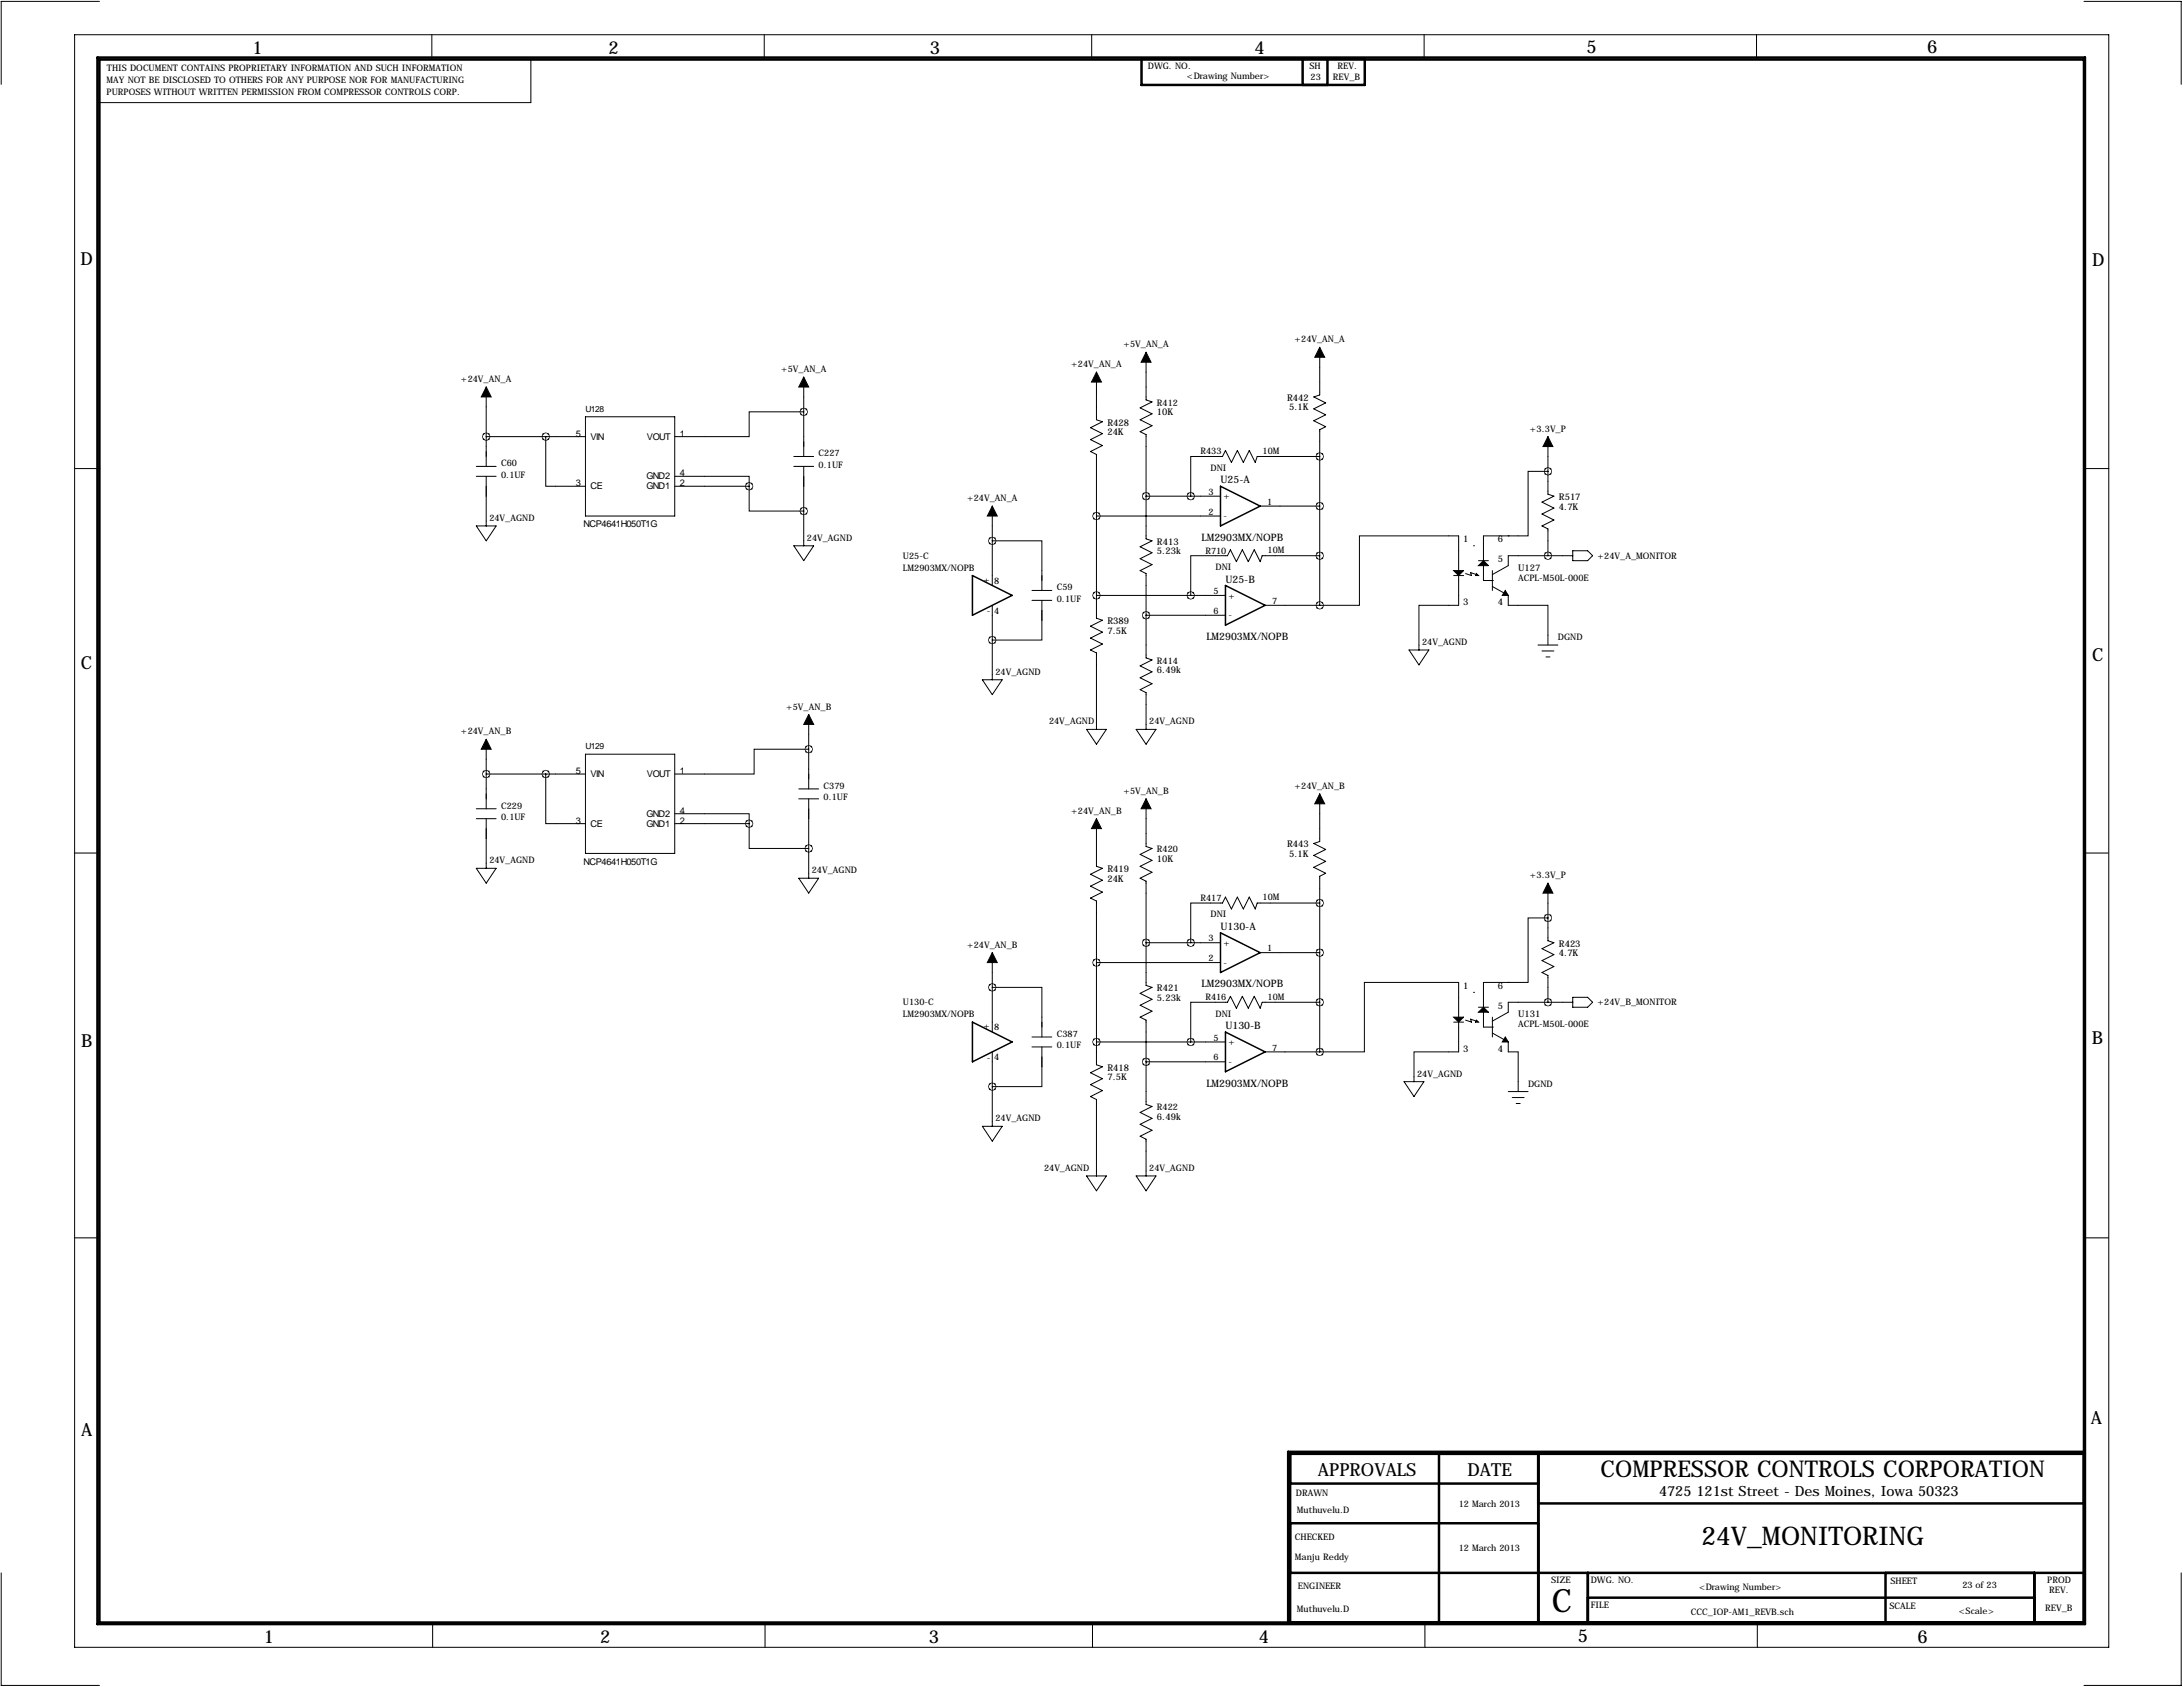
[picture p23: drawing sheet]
<svg xmlns="http://www.w3.org/2000/svg" width="559mm" height="432mm" viewBox="0 0 559 432" stroke-linecap="round" stroke-linejoin="round" font-family="sans-serif">
<defs><g id="words">
<text font-size="8.2" x="397.2" y="412.6">C</text>
<text font-size="6.6" x="435.5" y="395.5">24V_MONITORING</text>
<text font-size="5.9" x="409.7" y="378">COMPRESSOR CONTROLS CORPORATION</text>
<g font-size="4.6">
<text x="64.6" y="13.7">1</text>
<text x="155.8" y="13.7">2</text>
<text x="238" y="13.7">3</text>
<text x="321.1" y="13.7">4</text>
<text x="406.1" y="13.5">5</text>
<text x="493.3" y="13.5">6</text>
<text x="20.6" y="67.9">D</text>
<text x="535.6" y="68.1">D</text>
<text x="20.7" y="171.1">C</text>
<text x="535.5" y="169.2">C</text>
<text x="20.8" y="268.1">B</text>
<text x="535.4" y="267.2">B</text>
<text x="535.2" y="364.5">A</text>
<text x="20.8" y="367.5">A</text>
<text x="337.3" y="377.7">APPROVALS</text>
<text x="375.7" y="377.7">DATE</text>
<text x="67.5" y="420.6">1</text>
<text x="153.6" y="420.6">2</text>
<text x="237.8" y="420.6">3</text>
<text x="322.2" y="420.5">4</text>
<text x="403.9" y="420.4">5</text>
<text x="490.9" y="420.6">6</text>
</g>
<text font-size="3.6" x="424.7" y="383">4725 121st Street - Des Moines, Iowa 50323</text>
<g font-size="2.6">
<text x="312.4" y="123.7">U25-A</text>
<text x="307.5" y="138.4">LM2903MX/NOPB</text>
<text x="313.7" y="149.1">U25-B</text>
<text x="308.8" y="163.8">LM2903MX/NOPB</text>
<text x="312.4" y="238">U130-A</text>
<text x="307.5" y="252.7">LM2903MX/NOPB</text>
<text x="313.7" y="263.4">U130-B</text>
<text x="308.8" y="278.1">LM2903MX/NOPB</text>
</g>
<g font-size="2.4">
<text x="296.2" y="106.3">10K</text>
<text x="329.5" y="102.6">R442</text>
<text x="330" y="105">5.1K</text>
<text x="147.4" y="111.8">5</text>
<text x="151.1" y="112.6">VIN</text>
<text x="165.6" y="112.6">VOUT</text>
<text x="174" y="111.8">1</text>
<text x="283.5" y="109">R428</text>
<text x="283.5" y="111.4">24K</text>
<text x="147.4" y="124.5">3</text>
<text x="151.1" y="125.3">CE</text>
<text x="165.5" y="125.3">GND1</text>
<text x="165.5" y="122.7">GND2</text>
<text x="174" y="124.5">2</text>
<text x="174" y="121.9">4</text>
<text x="399" y="128">R517</text>
<text x="399" y="130.4">4.7K</text>
<text x="149.4" y="134.9">NCP4641H050T1G</text>
<text x="296.2" y="139.4">R413</text>
<text x="296.2" y="141.9">5.23k</text>
<text x="374.6" y="138.8">1</text>
<text x="383.5" y="138.8">6</text>
<text x="383.5" y="143.9">5</text>
<text x="388.6" y="146.1">U127</text>
<text x="374.6" y="154.9">3</text>
<text x="383.5" y="154.9">4</text>
<text x="283.5" y="159.8">R389</text>
<text x="283.5" y="162.2">7.5K</text>
<text x="296.2" y="172.3">6.49k</text>
<text x="147.4" y="198.1">5</text>
<text x="151.1" y="198.9">VIN</text>
<text x="165.6" y="198.9">VOUT</text>
<text x="174" y="198.1">1</text>
<text x="165.5" y="209.1">GND2</text>
<text x="174" y="208.3">4</text>
<text x="147.4" y="210.8">3</text>
<text x="151.1" y="211.6">CE</text>
<text x="165.5" y="211.6">GND1</text>
<text x="174" y="210.8">2</text>
<text x="149.4" y="221.3">NCP4641H050T1G</text>
<text x="296.2" y="220.6">10K</text>
<text x="329.5" y="216.9">R443</text>
<text x="330" y="219.3">5.1K</text>
<text x="283.5" y="223.3">R419</text>
<text x="283.5" y="225.7">24K</text>
<text x="399" y="242.3">R423</text>
<text x="399" y="244.7">4.7K</text>
<text x="296.2" y="253.7">R421</text>
<text x="296.2" y="256.2">5.23k</text>
<text x="374.6" y="253.1">1</text>
<text x="383.5" y="253.1">6</text>
<text x="383.5" y="258.2">5</text>
<text x="388.6" y="260.3">U131</text>
<text x="374.6" y="269.2">3</text>
<text x="383.5" y="269.2">4</text>
<text x="283.5" y="274.1">R418</text>
<text x="283.5" y="276.5">7.5K</text>
<text x="296.2" y="286.6">6.49k</text>
</g>
<g font-size="2.3">
<text x="293.8" y="17.6">DWG. NO.</text>
<text x="335.2" y="17.7">SH</text>
<text x="342.4" y="17.8">REV.</text>
<text x="27.3" y="21.1">MAY NOT BE DISCLOSED TO OTHERS FOR ANY PURPOSE NOR FOR MANUFACTURING</text>
<text x="27.4" y="18.3">THIS DOCUMENT CONTAINS PROPRIETARY INFORMATION AND SUCH INFORMATION</text>
<text x="303.8" y="20.1">&lt;Drawing Number&gt;</text>
<text x="335.5" y="20.4">23</text>
<text x="341.2" y="20.4">REV_B</text>
<text x="27.3" y="24.2">PURPOSES WITHOUT WRITTEN PERMISSION FROM COMPRESSOR CONTROLS CORP.</text>
<text x="287.6" y="88.9">+5V_AN_A</text>
<text x="331.4" y="87.6">+24V_AN_A</text>
<text x="199.9" y="95.3">+5V_AN_A</text>
<text x="274.2" y="94">+24V_AN_A</text>
<text x="118" y="97.8">+24V_AN_A</text>
<text x="296.2" y="103.9">R412</text>
<text x="391.6" y="110.5">+3.3V_P</text>
<text x="128.3" y="119.4">C60</text>
<text x="209.5" y="116.8">C227</text>
<text x="209.5" y="119.7">0.1UF</text>
<text x="307.3" y="116.3">R433</text>
<text x="323.2" y="116.2">10M</text>
<text x="128.3" y="122.3">0.1UF</text>
<text x="309.9" y="120.5">DNI</text>
<text x="247.5" y="128.3">+24V_AN_A</text>
<text x="309.3" y="126.6">3</text>
<text x="309.3" y="131.7">2</text>
<text x="313.2" y="127.8">+</text>
<text x="324.4" y="129.2">1</text>
<text x="125.3" y="133.4">24V_AGND</text>
<text x="313.2" y="132.9">-</text>
<text x="206.5" y="138.4">24V_AGND</text>
<text x="231.1" y="143">U25-C</text>
<text x="308.5" y="141.7">R710</text>
<text x="324.5" y="141.6">10M</text>
<text x="408.9" y="143">+24V_A_MONITOR</text>
<text x="231.1" y="146.1">LM2903MX/NOPB</text>
<text x="251.8" y="149.1">+</text>
<text x="254.5" y="149.4">8</text>
<text x="311.1" y="145.9">DNI</text>
<text x="388.6" y="148.6">ACPL-M50L-000E</text>
<text x="270.5" y="151.1">C59</text>
<text x="270.5" y="154">0.1UF</text>
<text x="310.6" y="152">5</text>
<text x="314.5" y="153.2">+</text>
<text x="325.6" y="154.6">7</text>
<text x="252.6" y="157.3">-</text>
<text x="254.5" y="157.1">4</text>
<text x="310.6" y="157.1">6</text>
<text x="314.5" y="158.3">-</text>
<text x="364" y="165.1">24V_AGND</text>
<text x="398.8" y="163.8">DGND</text>
<text x="254.8" y="172.7">24V_AGND</text>
<text x="296.2" y="169.9">R414</text>
<text x="201.2" y="181.6">+5V_AN_B</text>
<text x="268.5" y="185.4">24V_AGND</text>
<text x="294.2" y="185.4">24V_AGND</text>
<text x="118" y="188">+24V_AN_B</text>
<text x="210.8" y="201.9">C379</text>
<text x="287.6" y="203.2">+5V_AN_B</text>
<text x="331.4" y="201.9">+24V_AN_B</text>
<text x="128.3" y="207">C229</text>
<text x="128.3" y="209.9">0.1UF</text>
<text x="210.8" y="204.8">0.1UF</text>
<text x="274.2" y="208.3">+24V_AN_B</text>
<text x="125.3" y="221">24V_AGND</text>
<text x="296.2" y="218.2">R420</text>
<text x="207.8" y="223.5">24V_AGND</text>
<text x="391.6" y="224.8">+3.3V_P</text>
<text x="307.3" y="230.6">R417</text>
<text x="323.2" y="230.5">10M</text>
<text x="309.9" y="234.8">DNI</text>
<text x="247.5" y="242.6">+24V_AN_B</text>
<text x="309.3" y="240.9">3</text>
<text x="313.2" y="242.1">+</text>
<text x="324.4" y="243.5">1</text>
<text x="309.3" y="246">2</text>
<text x="313.2" y="247.2">-</text>
<text x="231.1" y="257.3">U130-C</text>
<text x="308.5" y="256">R416</text>
<text x="324.5" y="255.9">10M</text>
<text x="408.9" y="257.3">+24V_B_MONITOR</text>
<text x="231.1" y="260.3">LM2903MX/NOPB</text>
<text x="251.8" y="263.4">+</text>
<text x="254.5" y="263.7">8</text>
<text x="311.1" y="260.2">DNI</text>
<text x="388.6" y="262.9">ACPL-M50L-000E</text>
<text x="270.5" y="265.4">C387</text>
<text x="270.5" y="268.3">0.1UF</text>
<text x="310.6" y="266.3">5</text>
<text x="314.5" y="267.5">+</text>
<text x="325.6" y="268.9">7</text>
<text x="252.6" y="271.6">-</text>
<text x="254.5" y="271.4">4</text>
<text x="310.6" y="271.4">6</text>
<text x="314.5" y="272.6">-</text>
<text x="362.8" y="275.6">24V_AGND</text>
<text x="391.2" y="278.1">DGND</text>
<text x="254.8" y="287">24V_AGND</text>
<text x="296.2" y="284.2">R422</text>
<text x="267.3" y="299.7">24V_AGND</text>
<text x="294.2" y="299.7">24V_AGND</text>
<text x="331.7" y="383">DRAWN</text>
<text x="332" y="387.3">Muthuvelu.D</text>
<text x="373.4" y="385.6">12 March 2013</text>
<text x="331.5" y="394.2">CHECKED</text>
<text x="331.5" y="399.3">Manju Reddy</text>
<text x="373.4" y="397">12 March 2013</text>
<text x="332.2" y="406.7">ENGINEER</text>
<text x="397.1" y="405.1">SIZE</text>
<text x="407.2" y="405.1">DWG. NO.</text>
<text x="434.9" y="407">&lt;Drawing Number&gt;</text>
<text x="483.9" y="405.4">SHEET</text>
<text x="502.3" y="406.4">23 of23</text>
<text x="524.1" y="405.1">PROD</text>
<text x="524.6" y="407.7">REV.</text>
<text x="332" y="412.5">Muthuvelu.D</text>
<text x="407.2" y="411.5">FILE</text>
<text x="432.8" y="413.3">CCC_IOP-AM1_REVB.sch</text>
<text x="483.7" y="411.7">SCALE</text>
<text x="501.4" y="413">&lt;Scale&gt;</text>
<text x="523.6" y="412.3">REV_B</text>
</g>
<g font-size="2.2">
<text x="149.9" y="105.4">U128</text>
<text x="149.9" y="191.8">U129</text>
</g>
</g></defs>
<g fill="none" stroke="#000" stroke-width=".26">
<path d="M19.1 8.9h520.7v412.7h-520.7zM25.5 .4h-25.2v21.2M110.5 8.9v6.3M143.1 15.2h-7.2v11.1h-110.9M195.6 8.9v6.3M279.5 8.9v6.3M364.5 8.9v6.3M449.6 8.9v6.3M533.5 .4h24.8v21.2M124.5 99.1v20.3M205.7 96.5v20.3M280.7 95.2v12.2l1.5 .5-3.1 1.6 3.1 1.5-3.1 1.5 3.1 1.5-3.1 1.6 1.6 .7v41.9l1.5 .6-3.1 1.5 3.1 1.5-3.1 1.5 3.1 1.5-3.1 1.6 1.6 .7v19.6"/>
<path d="M293.4 90.2v12.2l1.5 .5-3.1 1.5 3.1 1.5-3.1 1.5 3.1 1.6-3.1 1.5 1.6 .8v26.6l1.5 .5-3.1 1.6 3.1 1.5-3.1 1.5 3.1 1.5-3.1 1.5 1.6 .8v21.6l1.5 .5-3.1 1.5 3.1 1.6-3.1 1.5 3.1 1.5-3.1 1.5 1.6 .8v9.4M337.8 88.9v12.2l-1.5 .5 3 1.5-3 1.5 3 1.6-3 1.5 3 1.5-1.5 .8v44.9M19.2 119.9h6.4M121.9 119.4h5.1M124.5 111.8h25.4M139.7 111.8v12.7h10.2M149.9 106.7h22.8v25.4h-22.8zM203.2 116.8h5.1M203.2 119.4h5.1M205.7 105.4h-13.9v6.4h-19.1M205.7 119.4v20.3M337.8 116.8h-16l-.5 1.6-1.5-3.1-1.5 3.1-1.6-3.1-1.5 3.1-1.5-3.1-.8 1.5h-8.1v10.2"/>
<path d="M396.2 111.8v14.7l1.6 .5-3.1 1.5 3.1 1.5-3.1 1.6 3.1 1.5-3.1 1.5 1.5 .8v6.8M533.4 119.9h6.4M121.9 121.9h5.1M121.9 134.6h5.1l-2.5 3.8zM124.5 121.9v12.7M172.7 121.9h19.1v2.6M172.7 124.5h19.1M191.8 124.5v6.3h13.9M203.2 139.7h5.1l-2.6 3.8zM254 138.4h12.7v12.7M254 129.5v20.4M280.7 132.1h31.7"/>
<path d="M293.4 127h19M322.6 129.5h15.2M377.2 139.7h.1M386.1 137.2h.1M396.2 120.6h-5v16.6h-11.5v11.4h2.6M254 154.9v19.1M264.2 151.1h5M264.2 153.7h5M266.7 153.7v10.1h-12.7M280.7 152.4h33M293.4 157.5h20.3M323.8 154.9h14"/>
<path d="M337.8 142.2h-14.7l-.5 1.6-1.5-3.1-1.6 3.1-1.5-3.1-1.5 3.1-1.5-3.1-.8 1.5h-9.4v10.2M337.8 154.9h10.2v-17.7h25.4v17.7h-10.2v11.5M372.1 147.3h2.5M375.2 146.8l1.5 .5-.3-.7 1.6 .5M378.5 143.5h2.5M382 150.1l4.1 2.3v2.5h10.1v10.2M382 146v5.1M402.6 142.2h-16.5v2.6l-4.1 2.3M402.6 141h3.8l1.3 1.2-1.3 1.3h-3.8zM251.5 174h5l-2.5 3.8zM360.7 166.4h5.1l-2.6 3.8zM393.7 165.1h5.1"/>
<path d="M394.7 166.6h3.1M395.7 168.1h1M124.5 189.2v17.8M124.5 198.1h25.4M139.7 198.1v12.7h10.2M149.9 193h22.8v25.4h-22.8zM207 191.8h-14v6.3h-20.3M207 182.9v19M278.1 186.7h5.1l-2.5 3.8zM290.8 186.7h5.1l-2.5 3.8zM19 218.3h6.5M121.9 207h5.1"/>
<path d="M121.9 209.5h5.1M124.5 209.5v12.7M172.7 208.3h19.1v2.5M172.7 210.8h19.1M191.8 210.8v6.4h15.2M204.5 201.9h5M204.5 204.5h5M207 204.5v20.3M280.7 209.5v12.2l1.5 .5-3.1 1.6 3.1 1.5-3.1 1.5 3.1 1.5-3.1 1.6 1.6 .7v41.9l1.5 .5-3.1 1.6 3.1 1.5-3.1 1.5 3.1 1.5-3.1 1.6 1.6 .7v19.6M293.4 204.5v12.2l1.5 .5-3.1 1.5 3.1 1.5-3.1 1.5 3.1 1.6-3.1 1.5 1.6 .8v26.6l1.5 .5-3.1 1.6 3.1 1.5-3.1 1.5 3.1 1.5-3.1 1.5 1.6 .8v21.6l1.5 .5-3.1 1.5 3.1 1.6-3.1 1.5 3.1 1.5-3.1 1.5 1.6 .8v9.4M337.8 203.2v12.2l-1.5 .5 3 1.5-3 1.5 3 1.6-3 1.5 3 1.5-1.5 .8v6.8M533.3 218.3h6.4"/>
<path d="M121.9 222.2h5.1l-2.5 3.9zM204.5 224.8h5l-2.5 3.8zM337.8 231.1h-16l-.5 1.6-1.5-3.1-1.5 3.1-1.6-3.1-1.5 3.1-1.5-3.1-.8 1.5h-8.1v10.2M337.8 231.1v12.7M396.2 234.9h-5v16.6h-11.5v11.4h2.6M396.2 226.1v14.7l1.6 .5-3.1 1.5 3.1 1.5-3.1 1.6 3.1 1.5-3.1 1.5 1.5 .8v6.8M254 252.7h12.7v12.7M254 243.8v20.4M280.7 246.4h31.7M293.4 241.3h19M322.6 243.8h15.2M337.8 256.5h-14.7l-.5 1.6-1.5-3.1-1.6 3.1-1.5-3.1-1.5 3.1-1.5-3.1-.8 1.5h-9.4v10.2"/>
<path d="M337.8 243.8v25.4M377.2 254h.1M378.5 257.8h2.5M386.1 251.5h.1M402.6 256.5h-16.5v2.6l-4.1 2.3M402.6 255.3h3.8l1.3 1.2-1.3 1.3h-3.8zM254 269.2v19.1M264.2 265.4h5M264.2 268h5M266.7 268v10.1h-12.7M280.7 266.7h33M293.4 271.8h20.3"/>
<path d="M323.8 269.2h14M337.8 269.2h11.4v-17.7h24.2v17.7h-11.5v7.7M359.4 276.9h5.1l-2.6 3.8zM372.1 261.6h2.5M375.2 261.1l1.5 .5-.3-.7 1.6 .5M382 264.4l4.1 2.3v2.5h2.5v10.2M382 260.3v5.1M386.1 279.4h5.1M251.5 288.3h5l-2.5 3.8zM387.1 280.9h3M388.1 282.4h1M19 316.8h6.5"/>
<path d="M278.1 301h5.1l-2.5 3.8zM290.8 301h5.1l-2.5 3.8zM533.3 316.8h6.4M.3 402.6v28.8h25.2M110.7 415.3v6.3M195.8 415.3v6.3M279.7 415.3v6.3M364.7 415.3v6.3M449.8 415.3v6.3M558.3 402.6v28.8h-24.8"/>
</g>
<g fill="none" stroke="#000" stroke-width=".63">
<path d="M24.9 14.7h508.8v401h-508.8zM25.5 15.2h508v400.1h-508zM292.2 15h57.2v6.7h-57.2zM333.5 21.7v-6.7h6.3v6.7M330.3 379.7h63.5M368.4 372.1v43.2M393.8 372.1v43.2M533.5 372.1h-203.2v43.2M533.5 371.6h-203.8v43.7M330.3 389.9h63.5M393.8 384.8h139.7M330.3 402.6h203.2"/>
<path d="M406.5 402.6v12.7M406.5 408.9h114.3M482.7 402.6v12.7M520.8 402.6v12.7"/>
</g>
<path d="M312.4 124.5l10.2 5-10.2 5.1zM248.9 147.3l10.2 5.1-10.2 5.1zM313.7 149.9l10.1 5-10.1 5.1zM312.4 238.8l10.2 5-10.2 5.1zM248.9 261.6l10.2 5.1-10.2 5.1zM313.7 264.2l10.1 5-10.1 5.1z" fill="none" stroke="#000" stroke-width=".38"/>
<g fill="#000" stroke="#000" stroke-width=".26">
<path d="M124.5 99.1l1.2 2.5h-2.5zM205.7 96.5l1.3 2.6h-2.5zM280.7 95.2l1.2 2.6h-2.5zM293.4 90.2l1.2 2.5h-2.5zM337.8 88.9l1.3 2.5h-2.6zM396.2 111.8l1.3 2.5h-2.5zM254 129.5l1.3 2.6h-2.6zM372.1 146h2.5l-1.2 1.3zM378 146.8l.5 .5h-.8zM379.7 143.5l1.3 1.3h-2.5zM385.3 151.1l.8 1.3h-1.5zM124.5 189.2l1.2 2.6h-2.5z"/>
<path d="M207 182.9l1.3 2.5h-2.6zM280.7 209.5l1.2 2.6h-2.5zM293.4 204.5l1.2 2.5h-2.5zM337.8 203.2l1.3 2.5h-2.6zM396.2 226.1l1.3 2.5h-2.5zM254 243.8l1.3 2.6h-2.6zM379.7 257.8l1.3 1.3h-2.5zM372.1 260.3h2.5l-1.2 1.3zM378 261.1l.5 .5h-.8zM385.3 265.4l.8 1.3h-1.5z"/>
</g>
<path d="M337.8 129.5a.07 .07 0 0 0 .1 0 .07 .07 0 0 0-.1 0zM280.6 132.1a.07 .07 0 0 0 .1 0 .07 .07 0 0 0-.1 0zM293.3 127a.07 .07 0 0 0 .1 0 .07 .07 0 0 0-.1 0zM304.7 127a.1 .1 0 0 0 .2 0 .1 .1 0 0 0-.2 0zM293.3 157.5a.07 .07 0 0 0 .1 0 .07 .07 0 0 0-.1 0zM280.6 152.4a.07 .07 0 0 0 .1 0 .07 .07 0 0 0-.1 0zM253.9 138.4a.1 .1 0 0 0 .2 0 .1 .1 0 0 0-.2 0zM304.7 152.4a.1 .1 0 0 0 .2 0 .1 .1 0 0 0-.2 0zM337.8 142.2a.07 .07 0 0 0 .1 0 .07 .07 0 0 0-.1 0zM253.9 163.8a.1 .1 0 0 0 .2 0 .1 .1 0 0 0-.2 0zM337.8 243.8a.07 .07 0 0 0 .1 0 .07 .07 0 0 0-.1 0zM280.6 246.4a.07 .07 0 0 0 .1 0 .07 .07 0 0 0-.1 0zM293.3 241.3a.07 .07 0 0 0 .1 0 .07 .07 0 0 0-.1 0zM304.7 241.3a.1 .1 0 0 0 .2 0 .1 .1 0 0 0-.2 0zM293.3 271.8a.07 .07 0 0 0 .1 0 .07 .07 0 0 0-.1 0zM280.6 266.7a.07 .07 0 0 0 .1 0 .07 .07 0 0 0-.1 0zM253.9 252.7a.1 .1 0 0 0 .2 0 .1 .1 0 0 0-.2 0zM304.7 266.7a.1 .1 0 0 0 .2 0 .1 .1 0 0 0-.2 0zM337.8 256.5a.07 .07 0 0 0 .1 0 .07 .07 0 0 0-.1 0zM253.9 278.1a.1 .1 0 0 0 .2 0 .1 .1 0 0 0-.2 0zM337.8 154.9a.07 .07 0 0 0 .1 0 .07 .07 0 0 0-.1 0zM337.8 116.8a.07 .07 0 0 0 .1 0 .07 .07 0 0 0-.1 0zM337.8 231.1a.07 .07 0 0 0 .1 0 .07 .07 0 0 0-.1 0zM396.2 142.2a.07 .07 0 0 0 .1 0 .07 .07 0 0 0-.1 0zM396.2 120.7a.07 .07 0 0 0 .1 0 .07 .07 0 0 0-.1 0zM396.2 256.5a.07 .07 0 0 0 .1 0 .07 .07 0 0 0-.1 0zM396.2 235a.07 .07 0 0 0 .1 0 .07 .07 0 0 0-.1 0zM337.8 269.2a.07 .07 0 0 0 .1 0 .07 .07 0 0 0-.1 0zM124.4 111.8a.07 .07 0 0 0 .1 0 .07 .07 0 0 0-.1 0zM205.7 130.8a.07 .07 0 0 0 .1 0 .07 .07 0 0 0-.1 0zM124.4 198.1a.07 .07 0 0 0 .1 0 .07 .07 0 0 0-.1 0zM206.9 217.2a.1 .1 0 0 0 .2 0 .1 .1 0 0 0-.2 0zM191.7 124.5a.07 .07 0 0 0 .1 0 .07 .07 0 0 0-.1 0zM139.6 111.8a.1 .1 0 0 0 .2 0 .1 .1 0 0 0-.2 0zM191.7 210.8a.07 .07 0 0 0 .1 0 .07 .07 0 0 0-.1 0zM139.6 198.1a.1 .1 0 0 0 .2 0 .1 .1 0 0 0-.2 0zM206.9 191.8a.1 .1 0 0 0 .2 0 .1 .1 0 0 0-.2 0zM205.7 105.4a.07 .07 0 0 0 .1 0 .07 .07 0 0 0-.1 0z" fill="#000" stroke="#000" stroke-width="1.9"/>
<use href="#words"/>
</svg>
